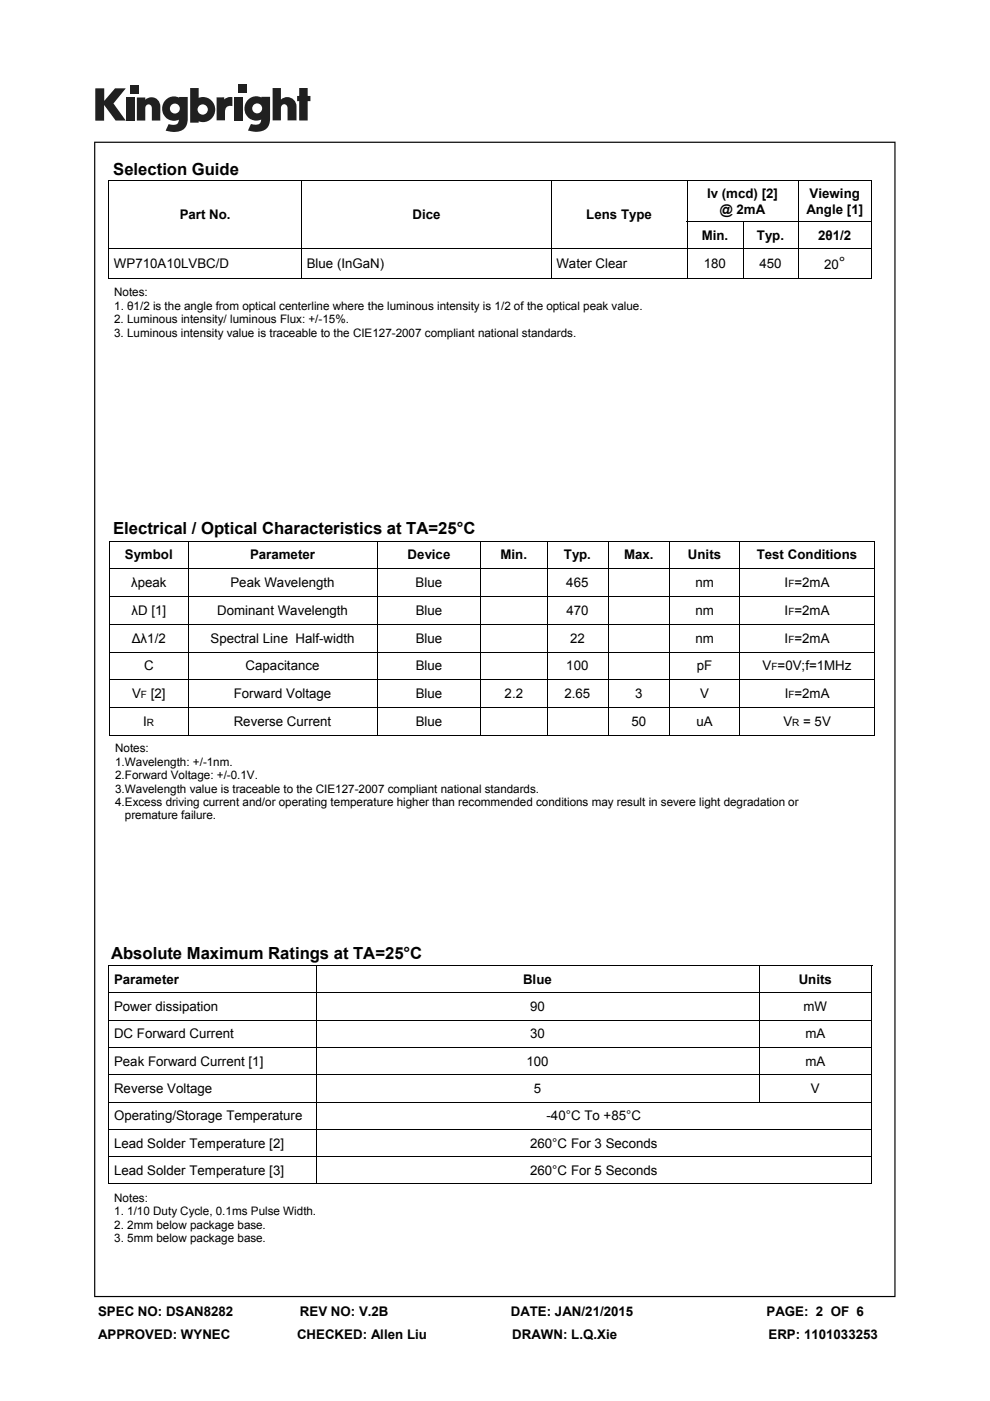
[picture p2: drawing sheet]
<svg xmlns="http://www.w3.org/2000/svg" width="210mm" height="297mm" viewBox="0 0 210 297" stroke-linecap="round" stroke-linejoin="round" font-family="sans-serif">
<defs><g id="words">
<g font-size="3.5">
<text x="24" y="37.1">Selection Guide</text>
<text x="177.9" y="57.1">°</text>
<text x="24" y="113.3">Electrical / Optical Characteristics at TA=25°C</text>
<text x="23.6" y="203.3">Absolute Maximum Ratings at TA=25°C</text>
</g>
<g font-size="2.8">
<text x="38.1" y="46.5">Part No.</text>
<text x="87.5" y="46.5">Dice</text>
<text x="124.4" y="46.5">Lens Type</text>
<text x="150" y="42.1">Iv (mcd) [2]</text>
<text x="152.7" y="45.3">@ 2mA</text>
<text x="171" y="45.3">Angle [1]</text>
<text x="171.7" y="42.1">Viewing</text>
<text x="148.8" y="50.9">Min.</text>
<text x="160.5" y="50.9">Typ.</text>
<text x="173.5" y="50.9">2θ1/2</text>
<text x="24.2" y="56.8">WP710A10LVBC/D</text>
<text x="65.1" y="56.8">Blue (InGaN)</text>
<text x="118" y="56.8">Water Clear</text>
<text x="149.3" y="56.8">180</text>
<text x="161.1" y="56.8">450</text>
<text x="174.8" y="57.1">20</text>
<text x="26.5" y="118.6">Symbol</text>
<text x="53" y="118.6">Parameter</text>
<text x="86.5" y="118.6">Device</text>
<text x="106.2" y="118.6">Min.</text>
<text x="119.6" y="118.6">Typ.</text>
<text x="132.4" y="118.6">Max.</text>
<text x="145.9" y="118.6">Units</text>
<text x="160.5" y="118.6">Test Conditions</text>
<text x="27.8" y="124.5">λpeak</text>
<text x="48.9" y="124.5">Peak Wavelength</text>
<text x="88.2" y="124.5">Blue</text>
<text x="120.1" y="124.5">465</text>
<text x="147.5" y="124.5">nm</text>
<text x="166.4" y="124.5">I =2mA</text>
<text x="27.9" y="130.4">λD [1]</text>
<text x="46.1" y="130.4">Dominant Wavelength</text>
<text x="88.2" y="130.4">Blue</text>
<text x="120.1" y="130.4">470</text>
<text x="147.5" y="130.4">nm</text>
<text x="166.4" y="130.4">I =2mA</text>
<text x="27.9" y="136.3">Δλ1/2</text>
<text x="44.6" y="136.3">Spectral Line Half-width</text>
<text x="88.2" y="136.3">Blue</text>
<text x="120.9" y="136.3">22</text>
<text x="147.5" y="136.3">nm</text>
<text x="166.4" y="136.3">I =2mA</text>
<text x="30.5" y="142.2">C</text>
<text x="52.1" y="142.2">Capacitance</text>
<text x="88.2" y="142.2">Blue</text>
<text x="120.1" y="142.2">100</text>
<text x="147.8" y="142.2">pF</text>
<text x="161.7" y="142.2">V =0V;f=1MHz</text>
<text x="28" y="148.1">V</text>
<text x="32" y="148.1">[2]</text>
<text x="49.6" y="148.1">Forward Voltage</text>
<text x="88.2" y="148.1">Blue</text>
<text x="107" y="148.1">2.2</text>
<text x="119.7" y="148.1">2.65</text>
<text x="134.7" y="148.1">3</text>
<text x="148.5" y="148.1">V</text>
<text x="166.4" y="148.1">I =2mA</text>
<text x="30.4" y="153.9">I</text>
<text x="49.6" y="153.9">Reverse Current</text>
<text x="88.2" y="153.9">Blue</text>
<text x="133.9" y="153.9">50</text>
<text x="147.7" y="153.9">uA</text>
<text x="166.2" y="153.9">V</text>
<text x="170.3" y="153.9">= 5V</text>
<text x="24.2" y="208.6">Parameter</text>
<text x="110.9" y="208.6">Blue</text>
<text x="169.4" y="208.6">Units</text>
<text x="24.2" y="214.3">Power dissipation</text>
<text x="112.4" y="214.3">90</text>
<text x="170.4" y="214.3">mW</text>
<text x="24.2" y="220.1">DC Forward Current</text>
<text x="112.4" y="220.1">30</text>
<text x="170.8" y="220.1">mA</text>
<text x="24.2" y="225.9">Peak Forward Current [1]</text>
<text x="111.7" y="225.9">100</text>
<text x="170.8" y="225.9">mA</text>
<text x="24.2" y="231.7">Reverse Voltage</text>
<text x="113.2" y="231.7">5</text>
<text x="172" y="231.7">V</text>
<text x="24.2" y="237.5">Operating/Storage Temperature</text>
<text x="115.9" y="237.5">-40°C To +85°C</text>
<text x="24.2" y="243.3">Lead Solder Temperature [2]</text>
<text x="112.5" y="243.3">260°C For 3 Seconds</text>
<text x="24.2" y="249.1">Lead Solder Temperature [3]</text>
<text x="112.5" y="249.1">260°C For 5 Seconds</text>
<text x="20.8" y="279">SPEC NO: DSAN8282</text>
<text x="63.6" y="279">REV NO: V.2B</text>
<text x="108.3" y="279">DATE: JAN/21/2015</text>
<text x="162.5" y="279">PAGE: 2 OF 6</text>
<text x="20.8" y="283.8">APPROVED: WYNEC</text>
<text x="63" y="283.8">CHECKED: Allen Liu</text>
<text x="108.6" y="283.8">DRAWN: L.Q.Xie</text>
<text x="163" y="283.8">ERP: 1101033253</text>
</g>
<g font-size="2.5">
<text x="24.2" y="62.8">Notes:</text>
<text x="24.2" y="65.7">1. θ1/2 is the angle from optical centerline where the luminous intensity is 1/2 of the optical peak value.</text>
<text x="24.2" y="68.5">2. Luminous intensity/ luminous Flux: +/-15%.</text>
<text x="24.2" y="71.4">3. Luminous intensity value is traceable to the CIE127-2007 compliant national standards.</text>
<text x="24.4" y="159.5">Notes:</text>
<text x="24.4" y="162.4">1.Wavelength: +/-1nm.</text>
<text x="24.4" y="165.2">2.Forward Voltage: +/-0.1V.</text>
<text x="24.4" y="168.1">3.Wavelength value is traceable to the CIE127-2007 compliant national standards.</text>
<text x="24.4" y="170.9">4.Excess driving current and/or operating temperature higher than recommended conditions may result in severe light degradation or</text>
<text x="26.5" y="173.7">premature failure.</text>
<text x="24.2" y="254.9">Notes:</text>
<text x="24.2" y="257.7">1. 1/10 Duty Cycle, 0.1ms Pulse Width.</text>
<text x="24.2" y="260.5">2. 2mm below package base.</text>
<text x="24.2" y="263.4">3. 5mm below package base.</text>
</g>
<g font-size="2.1">
<text x="167.2" y="124.5">F</text>
<text x="167.2" y="130.4">F</text>
<text x="167.2" y="136.3">F</text>
<text x="163.6" y="142.2">F</text>
<text x="29.9" y="148.1">F</text>
<text x="167.2" y="148.1">F</text>
<text x="31.2" y="153.9">R</text>
<text x="168" y="153.9">R</text>
</g>
</g></defs>
<g fill="#231f20">
<path d="M20.2 18.7h1.9v2.7l2.3-2.7h2.3l-2.6 3.2 2.6 3.7h-2.2l-2.4-3.3v3.3h-1.9z"/>
<path d="M26.7 20.7h1.8v4.9h-1.8z"/>
<path d="M49.6 20.7h1.8v4.9h-1.8z"/>
<path d="M27.6 18h1.8v1.8h-1.8z"/>
<path d="M50.6 17.9h1.8v1.8h-1.8z"/>
<path d="M29 20.7h1.8v.4a1.9 1.9 0 0 1 2.2-.3 1.9 1.9 0 0 1 1 2v2.8h-1.8v-2.7a.7 .7 0 0 0-.7-.8 .7 .7 0 0 0-.7 .8v2.7h-1.8z"/>
<path d="M45.9 20.6h1.7v.5a2.02 2.02 0 0 1 1.7-.5v1.9h-.2a1.12 1.12 0 0 0-1.4 1.3v1.7h-1.8z"/>
<path d="M57.8 18.7h1.8v2.4a1.98 1.98 0 0 1 2.2-.3 1.98 1.98 0 0 1 1.1 2v2.7h-1.9v-2.6a.7 .7 0 0 0-.7-.8 .7 .7 0 0 0-.7 .8v2.6h-1.8z"/>
<path d="M63.5 18.7h1.8v1.6h.5v1.1h-.5v4.1h-1.8v-4.1h-.5v-1.1h.5z"/>
<path d="M40.3 18.7v7.3h1.8v-.3a2.63 2.63 0 0 0 3.5-2.5 2.63 2.63 0 0 0-3.5-2.5v-2zM41.9 23.2a1.1 1.1 0 0 1 2.2 0 1.1 1.1 0 0 1-2.2 0z"/>
<path d="M35.3 21a2.56 2.56 0 0 0-.6 3.3 2.56 2.56 0 0 0 3.2 1.1 1.09 1.09 0 0 1-1.5 1.1l-.6-.2-.7 1.4a5.3 5.3 0 0 0 3.8-.2 2.69 2.69 0 0 0 .9-2.4v-4.5h-1.8v.1l-.8-.2a2.44 2.44 0 0 0-1.9 .5zM36 23a1.06 1.06 0 0 1 2.1 0 1.06 1.06 0 0 1-2.1 0z"/>
<path d="M52.8 21a2.56 2.56 0 0 0-.6 3.3 2.56 2.56 0 0 0 3.2 1 1.09 1.09 0 0 1-1.5 1.1l-.7-.1-.6 1.4a5.3 5.3 0 0 0 3.7-.3 2.69 2.69 0 0 0 1-2.3v-4.6h-1.8v.2l-.9-.3a2.44 2.44 0 0 0-1.8 .6zM53.5 23a1.06 1.06 0 0 1 2.1 0 1.06 1.06 0 0 1-2.1 0z"/>
</g>
<path d="M20 30v245h169.9v-245zM20.2 30.3h169.5v244.5h-169.5z" fill="#000"/>
<g fill="none" stroke="#000" stroke-width=".21">
<path d="M23 38.4h161.9M23.1 38.3v20.6M64 38.4v14.2M117 38.4v14.2M145.7 38.4v8.6M169.3 38.4v8.6M184.8 38.3v20.6M23 59h161.9M23.2 52.7h161.5M64 52.8v6.1M117 52.8v6.1M145.6 47.1h39.1"/>
<path d="M145.7 47.1v5.5M145.7 52.8v6.1M157.6 47.1v5.5M157.6 52.8v6.1M169.3 47.1v5.5M169.3 52.8v6.1M23.2 114.7h162.4M23.3 114.6v41.2M39.9 114.8v5.6M80 114.8v5.6M102 114.8v5.6M116 114.8v5.6"/>
<path d="M129 114.8v5.6M142 114.8v5.6M156.9 114.8v5.6M185.5 114.6v41.2M23.3 120.5h162.1M23.3 126.4h162.1M23.3 132.3h162.1M23.3 138.3h162.1M39.9 120.6v5.7M39.9 126.5v5.7M39.9 132.4v5.8M39.9 138.3v5.7"/>
<path d="M80 120.6v5.7M80 126.5v5.7M80 132.4v5.8M80 138.3v5.7M102 120.6v5.7M102 126.5v5.7M102 132.4v5.8M102 138.3v5.7M116 120.6v5.7M116 126.5v5.7M116 132.4v5.8M116 138.3v5.7"/>
<path d="M129 120.6v5.7M129 126.5v5.7M129 132.4v5.8M129 138.3v5.7M142 120.6v5.7M142 126.5v5.7M142 132.4v5.8M142 138.3v5.7M156.9 120.6v5.7M156.9 126.5v5.7M156.9 132.4v5.8M156.9 138.3v5.7"/>
<path d="M23.2 155.8h162.4M23.3 144.1h162.1M23.3 150h162.1M39.9 144.2v5.7M39.9 150.1v5.7M80 144.2v5.7M80 150.1v5.7M102 144.2v5.7M102 150.1v5.7M116 144.2v5.7M116 150.1v5.7M129 144.2v5.7"/>
<path d="M129 150.1v5.7M142 144.2v5.7M142 150.1v5.7M156.9 144.2v5.7M156.9 150.1v5.7M23 204.8h162M23.1 204.7v46.2M23.2 210.5h161.6M23.2 216.3h161.6M67 204.9v5.5M67 210.6v5.6M67 216.4v5.6"/>
<path d="M161 204.9v5.5M161 210.6v5.6M161 216.4v5.6M184.9 204.7v46.2M23.2 222.1h161.6M23.2 227.9h161.6M23.2 233.7h161.6M23.2 239.5h161.6M67 222.2v5.6M67 228v5.6M67 233.8v5.6M67 239.6v5.6"/>
<path d="M161 222.2v5.6M161 228v5.6M23 251h162M23.2 245.3h161.6M67 245.4v5.5"/>
</g>
<use href="#words"/>
</svg>
